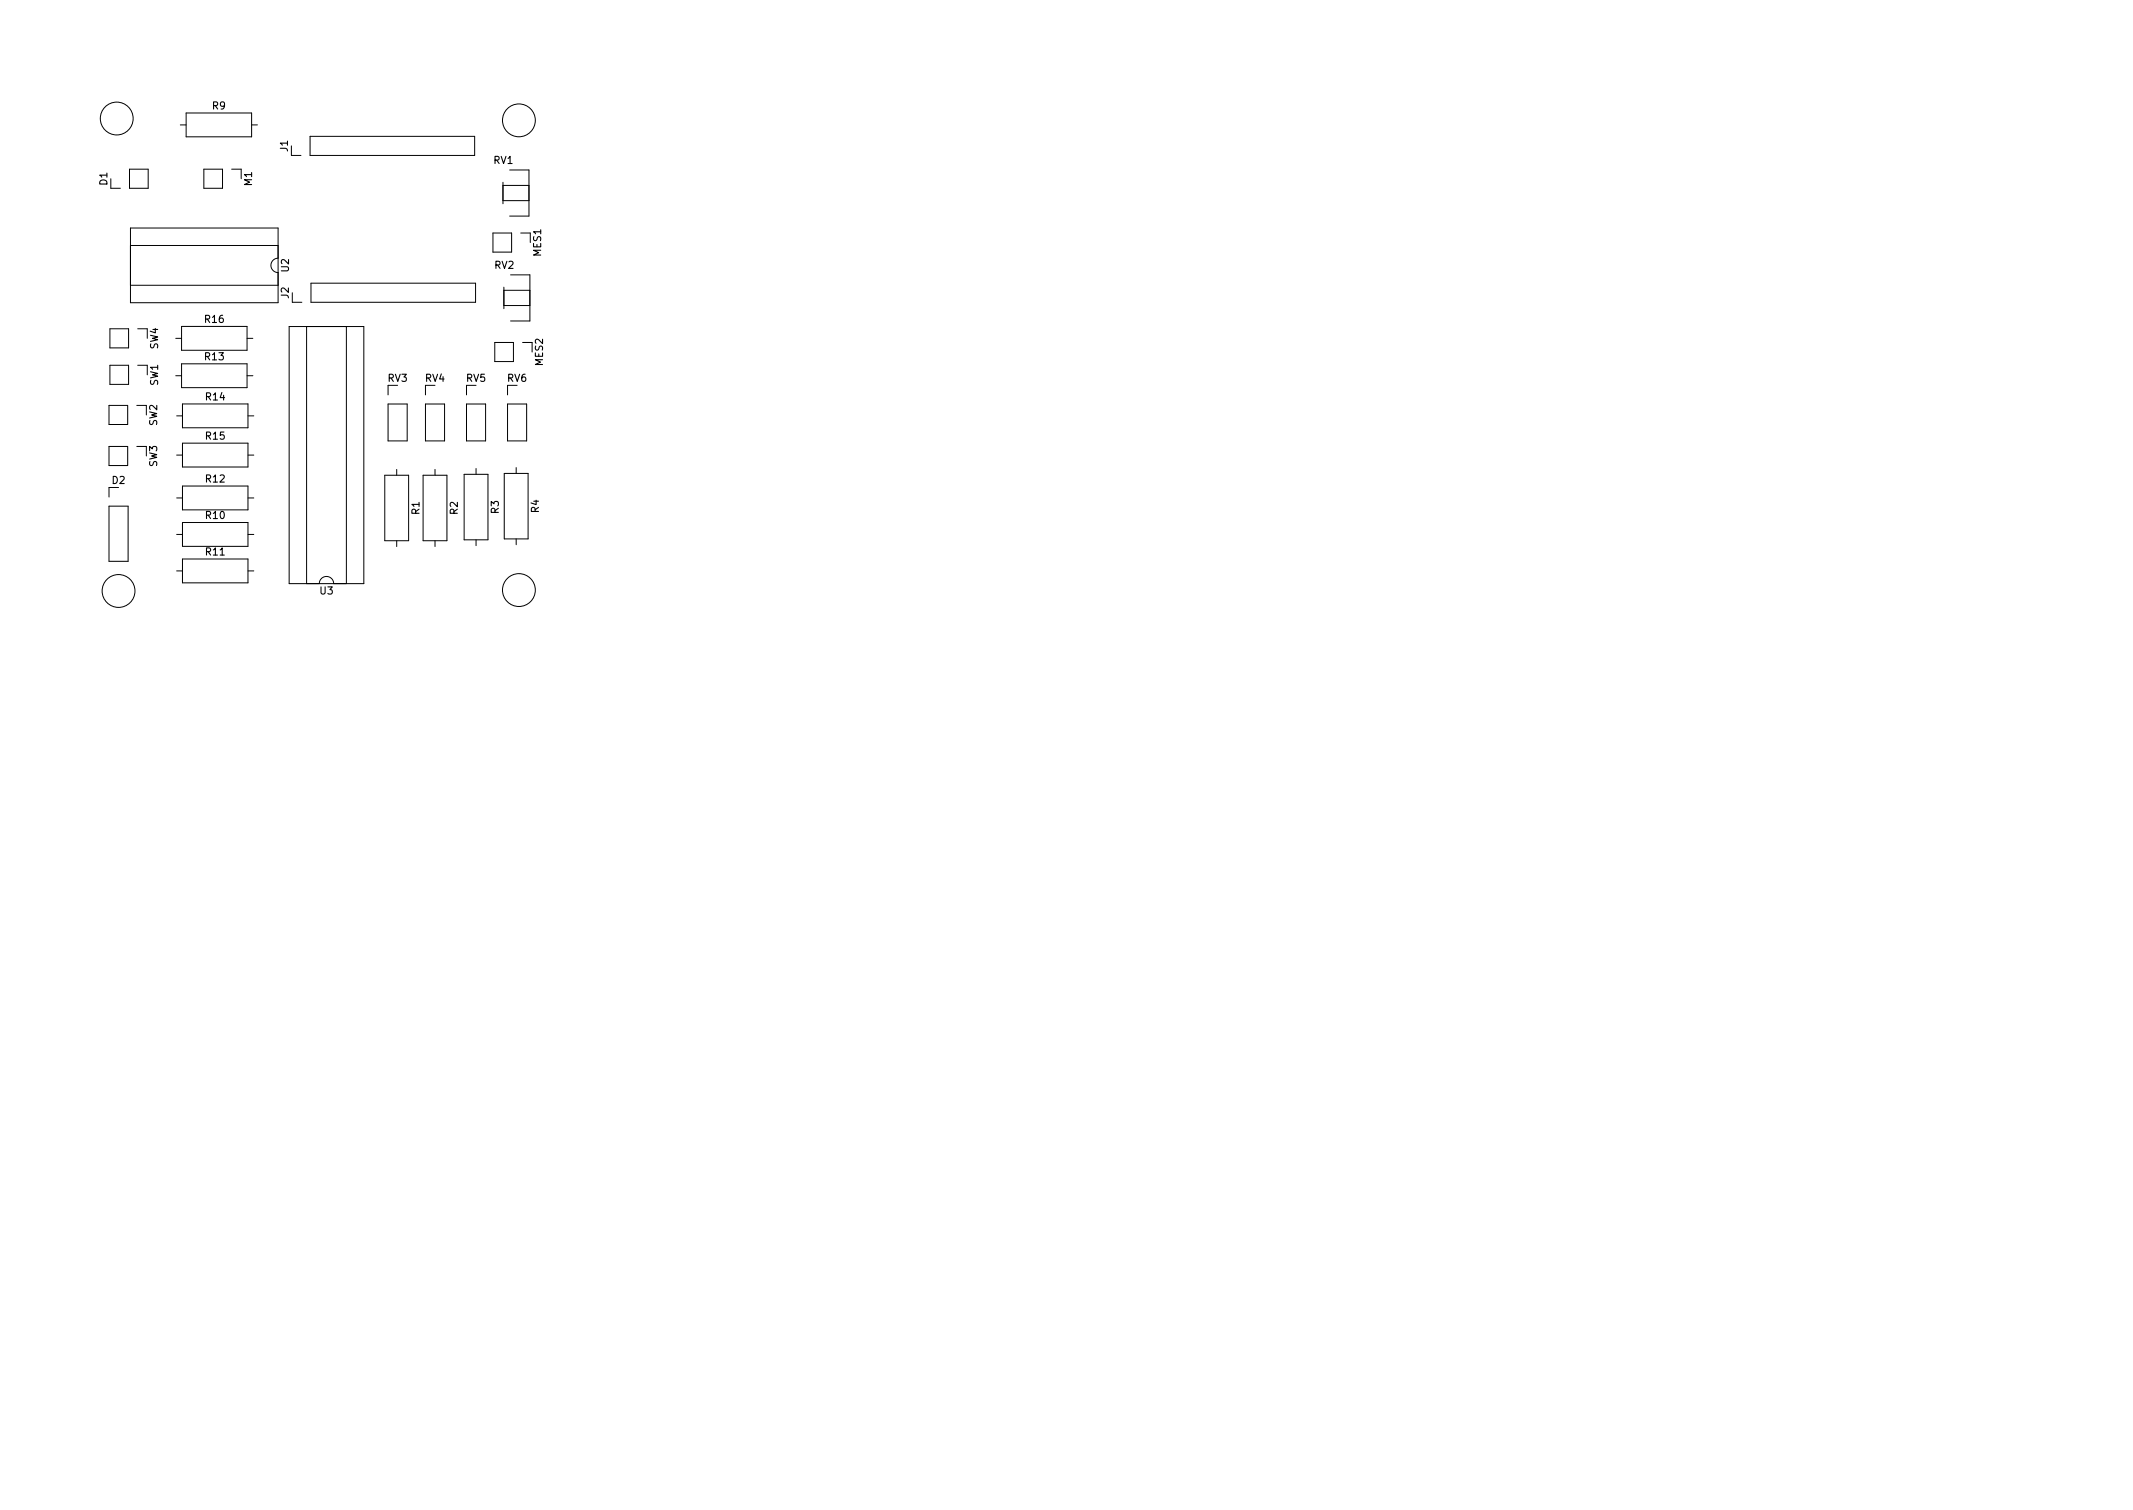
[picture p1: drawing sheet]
<svg xmlns="http://www.w3.org/2000/svg" width="297mm" height="210mm" viewBox="0 0 297 210" stroke-linecap="round" stroke-linejoin="round" font-family="sans-serif">
<defs><g id="words">
<g font-size="1.4">
<text x="29.6" y="15.2">R9</text>
<text x="40.1" y="21.1" transform="rotate(-90 40.1 21.1)">J1</text>
<text x="68.7" y="22.8">RV1</text>
<text x="14.9" y="25.8" transform="rotate(-90 14.9 25.8)">D1</text>
<text x="35.1" y="25.9" transform="rotate(-90 35.1 25.9)">M1</text>
<text x="75.3" y="35.7" transform="rotate(-90 75.3 35.7)">MES1</text>
<text x="40.2" y="41.5" transform="rotate(-90 40.2 41.5)">J2</text>
<text x="40.2" y="37.8" transform="rotate(-90 40.2 37.8)">U2</text>
<text x="68.9" y="37.4">RV2</text>
<text x="28.6" y="45">R16</text>
<text x="22" y="53.7" transform="rotate(-90 22 53.7)">SW1</text>
<text x="22" y="48.6" transform="rotate(-90 22 48.6)">SW4</text>
<text x="28.6" y="50.2">R13</text>
<text x="54" y="53.2">RV3</text>
<text x="59.2" y="53.2">RV4</text>
<text x="64.9" y="53.2">RV5</text>
<text x="70.7" y="53.2">RV6</text>
<text x="75.6" y="50.9" transform="rotate(-90 75.6 50.9)">MES2</text>
<text x="21.9" y="59.3" transform="rotate(-90 21.9 59.3)">SW2</text>
<text x="28.7" y="55.7">R14</text>
<text x="21.9" y="65" transform="rotate(-90 21.9 65)">SW3</text>
<text x="28.7" y="61.2">R15</text>
<text x="15.6" y="67.4">D2</text>
<text x="28.7" y="67.2">R12</text>
<text x="58.4" y="71.6" transform="rotate(-90 58.4 71.6)">R1</text>
<text x="63.7" y="71.6" transform="rotate(-90 63.7 71.6)">R2</text>
<text x="69.5" y="71.5" transform="rotate(-90 69.5 71.5)">R3</text>
<text x="75" y="71.4" transform="rotate(-90 75 71.4)">R4</text>
<text x="28.7" y="72.3">R10</text>
<text x="28.7" y="77.3">R11</text>
<text x="44.6" y="82.8">U3</text>
</g>
</g></defs>
<g fill="none" stroke="#000" stroke-width=".14">
<path d="M25.1 17.4h.8M25.9 15.7h9.1v3.4h-9.1zM35 17.4h.9M43.2 19h22.9v2.6h-22.9zM15.4 24.9v1.3h1.4M18 23.6h2.6v2.6h-2.6zM18.2 31.8h20.5v10.4h-20.5zM18.2 34.2h20.5M18.2 39.7h20.5M28.4 23.6h2.6v2.6h-2.6zM32.3 23.6h1.3v1.3M38.7 36a1 1 0 0 0-1 1 1 1 0 0 0 1 1"/>
<path d="M40.6 20.3v1.3h1.3M43.3 39.4h22.9v2.7h-22.9zM68.6 32.4h2.6v2.7h-2.6zM70 25.4v3M70 25.8h3.7M70 27.9h3.7M70.2 40v3M71 23.7h2.7v6.4h-2.7M71.1 38.3h2.7v6.4h-2.7M72.5 32.4h1.3M15.2 56.4h2.6v2.7h-2.6zM15.3 50.9h2.6v2.6h-2.6z"/>
<path d="M15.3 45.8h2.6v2.6h-2.6zM19 56.4h1.4M19.2 50.9h1.3M19.2 45.8h1.3M24.5 52.3h.8M24.5 47.1h.8M24.6 57.9h.8M25.3 45.5h9.1v3.3h-9.1zM25.3 50.7h9.1v3.3h-9.1zM25.4 56.2h9.1v3.4h-9.1zM34.4 52.3h.8M34.4 47.1h.8"/>
<path d="M34.5 57.9h.8M40.3 45.5h10.4v35.8h-10.4zM40.7 40.8v1.3h1.3M42.7 45.5v35.8M48.2 45.5v35.8M54 53.7v1.3M54 56.3h2.7v5.1h-2.7zM59.2 56.3h2.7v5.1h-2.7zM60.6 53.7h-1.4v1.3M65 56.3h2.6v5.1h-2.6zM65 53.7v1.3M68.9 47.7h2.6v2.6h-2.6z"/>
<path d="M70.2 40.4h3.6M70.2 42.5h3.6M70.7 56.3h2.6v5.1h-2.6zM70.7 53.7v1.3M72.8 47.7h1.3M15.2 62.2h2.6v2.6h-2.6zM15.2 70.5h2.6v7.7h-2.6zM16.5 67.9h-1.3v1.3M19 62.2h1.4M24.6 74.4h.8M24.6 79.5h.8M24.6 69.3h.8"/>
<path d="M24.6 63.4h.8M25.4 61.7h9.1v3.3h-9.1zM25.4 67.7h9.1v3.3h-9.1zM25.4 72.8h9.1v3.3h-9.1zM25.4 77.8h9.1v3.4h-9.1zM34.5 74.4h.8M34.5 79.5h.8M34.5 69.3h.8M34.5 63.4h.8M53.6 66.2h3.3v9.1h-3.3zM55.2 65.4v.8M55.2 75.3v.8"/>
<path d="M58.9 66.2h3.3v9.1h-3.3zM60.6 65.4v.8M60.6 75.3v.8M64.6 66h3.4v9.2h-3.4zM66.3 65.2v.8M66.3 75.2v.8M70.2 65.9h3.3v9.1h-3.3zM71.9 65.1v.8M71.9 75v.8M44.5 81.3a1 1 0 0 1 1-1 1 1 0 0 1 1 1"/>
<circle cx="16.3" cy="16.5" r="2.29"/>
<circle cx="72.3" cy="16.8" r="2.29"/>
<circle cx="16.5" cy="82.3" r="2.29"/>
<circle cx="72.3" cy="82.2" r="2.29"/>
</g>
<use href="#words"/>
</svg>
